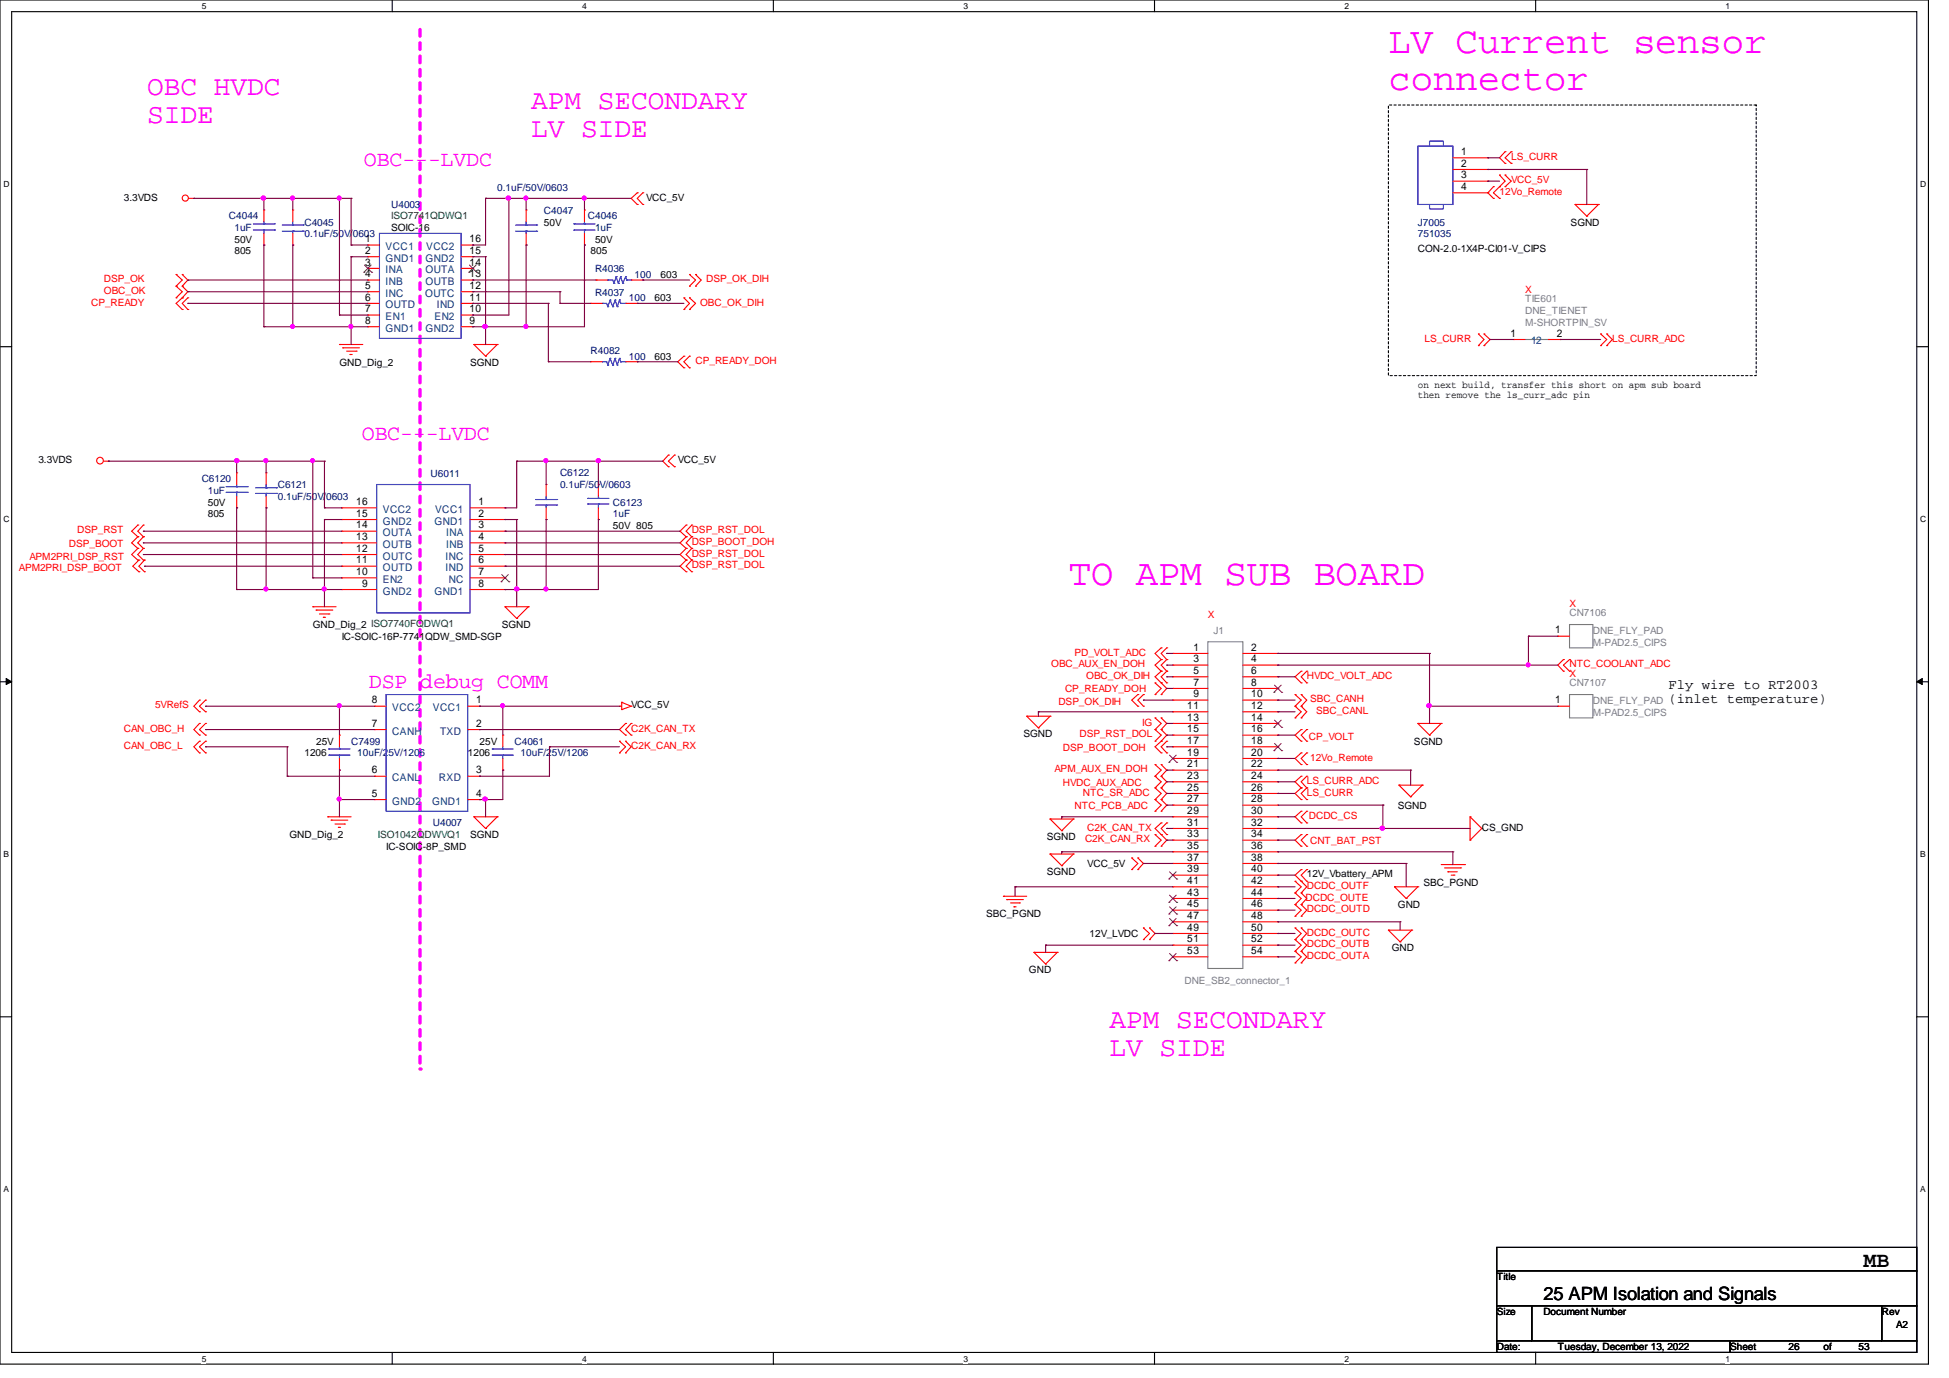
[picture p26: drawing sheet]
<svg xmlns="http://www.w3.org/2000/svg" width="297mm" height="210mm" viewBox="0 0 297 210" stroke-linecap="round" stroke-linejoin="round" font-family="sans-serif">
<defs><g id="words">
<g font-size="5.7" fill="#f0f">
<text x="211.6" y="8">LV Current sensor</text>
<text x="211.6" y="13.7">connector</text>
<text x="162.9" y="89.2">TO APM SUB BOARD</text>
</g>
<g font-size="4.2" fill="#f0f">
<text x="22.4" y="14.5">OBC HVDC</text>
<text x="80.9" y="16.7">APM SECONDARY</text>
<text x="22.4" y="18.7">SIDE</text>
<text x="80.9" y="20.9">LV SIDE</text>
<text x="169.1" y="156.7">APM SECONDARY</text>
<text x="169.1" y="161">LV SIDE</text>
</g>
<g font-size="3.3" fill="#f0f">
<text x="55.5" y="25.2">OBC---LVDC</text>
<text x="55.1" y="67">OBC---LVDC</text>
<text x="56.2" y="104.9">DSP debug COMM</text>
</g>
<text font-size="3.3" x="284" y="193.1">MB</text>
<text font-size="2.8" x="235.2" y="198">25 APM Isolation and Signals</text>
<g font-size="2.1">
<text x="254.3" y="105">Fly wire to RT2003</text>
<text x="254.3" y="107.1">(inlet temperature)</text>
</g>
<g font-size="1.6">
<text x="222.7" y="23.6">1</text>
<text x="222.7" y="25.4">2</text>
<text x="222.7" y="27.2">3</text>
<text x="222.7" y="29">4</text>
<text x="55.6" y="38.7">2</text>
<text x="55.6" y="40.5">3</text>
<text x="55.6" y="36.9">1</text>
<text x="71.5" y="36.9">16</text>
<text x="71.5" y="38.7">15</text>
<text x="71.5" y="40.5">14</text>
<text x="55.6" y="42.2">4</text>
<text x="55.6" y="44">5</text>
<text x="55.6" y="45.8">6</text>
<text x="55.6" y="47.6">7</text>
<text x="71.5" y="42.2">13</text>
<text x="71.5" y="45.8">11</text>
<text x="71.5" y="47.6">10</text>
<text x="71.5" y="44">12</text>
<text x="55.6" y="49.4">8</text>
<text x="71.5" y="49.4">9</text>
<text x="230.2" y="51.3">1</text>
<text x="237.2" y="51.3">2</text>
<text x="54.3" y="77">16</text>
<text x="72.9" y="77">1</text>
<text x="54.3" y="82.3">13</text>
<text x="54.3" y="80.5">14</text>
<text x="54.3" y="78.7">15</text>
<text x="72.9" y="80.5">3</text>
<text x="72.9" y="82.3">4</text>
<text x="72.9" y="78.7">2</text>
<text x="54.3" y="87.6">10</text>
<text x="54.3" y="85.9">11</text>
<text x="54.3" y="84.1">12</text>
<text x="55.2" y="89.4">9</text>
<text x="72.9" y="87.6">7</text>
<text x="72.9" y="89.4">8</text>
<text x="72.9" y="84.1">5</text>
<text x="72.9" y="85.9">6</text>
<text x="181.9" y="99.1">1</text>
<text x="181.9" y="100.9">3</text>
<text x="190.7" y="99.1">2</text>
<text x="190.7" y="100.9">4</text>
<text x="237" y="96.5">1</text>
<text x="56.6" y="107.2">8</text>
<text x="72.6" y="107.2">1</text>
<text x="181.9" y="102.7">5</text>
<text x="181.9" y="104.5">7</text>
<text x="181.9" y="106.3">9</text>
<text x="190.7" y="102.7">6</text>
<text x="190.7" y="104.5">8</text>
<text x="190.7" y="106.3">10</text>
<text x="237" y="107.2">1</text>
<text x="56.6" y="110.7">7</text>
<text x="72.6" y="110.7">2</text>
<text x="180.9" y="108">11</text>
<text x="180.9" y="109.8">13</text>
<text x="180.9" y="111.6">15</text>
<text x="180.9" y="113.4">17</text>
<text x="190.7" y="108">12</text>
<text x="190.7" y="109.8">14</text>
<text x="190.7" y="111.6">16</text>
<text x="190.7" y="113.4">18</text>
<text x="56.6" y="117.9">6</text>
<text x="72.6" y="117.9">3</text>
<text x="180.9" y="115.1">19</text>
<text x="180.9" y="116.9">21</text>
<text x="180.9" y="118.7">23</text>
<text x="190.7" y="115.1">20</text>
<text x="190.7" y="116.9">22</text>
<text x="190.7" y="118.7">24</text>
<text x="56.6" y="121.4">5</text>
<text x="72.6" y="121.4">4</text>
<text x="180.9" y="120.5">25</text>
<text x="180.9" y="122.3">27</text>
<text x="180.9" y="124">29</text>
<text x="180.9" y="125.8">31</text>
<text x="190.7" y="120.5">26</text>
<text x="190.7" y="122.3">28</text>
<text x="190.7" y="124">30</text>
<text x="190.7" y="125.8">32</text>
<text x="180.9" y="127.6">33</text>
<text x="180.9" y="129.4">35</text>
<text x="180.9" y="131.1">37</text>
<text x="190.7" y="127.6">34</text>
<text x="190.7" y="129.4">36</text>
<text x="190.7" y="131.1">38</text>
<text x="180.9" y="132.9">39</text>
<text x="180.9" y="134.7">41</text>
<text x="180.9" y="136.5">43</text>
<text x="190.7" y="132.9">40</text>
<text x="190.7" y="134.7">42</text>
<text x="190.7" y="136.5">44</text>
<text x="180.9" y="138.3">45</text>
<text x="180.9" y="140">47</text>
<text x="180.9" y="141.8">49</text>
<text x="180.9" y="143.6">51</text>
<text x="190.7" y="138.3">46</text>
<text x="190.7" y="140">48</text>
<text x="190.7" y="141.8">50</text>
<text x="190.7" y="143.6">52</text>
<text x="180.9" y="145.4">53</text>
<text x="190.7" y="145.4">54</text>
</g>
<g font-size="1.6" fill="#004080">
<text x="58.8" y="39.9">GND1</text>
<text x="58.8" y="41.7">INA</text>
<text x="58.8" y="38.1">VCC1</text>
<text x="64.9" y="39.9">GND2</text>
<text x="64.9" y="41.7">OUTA</text>
<text x="64.9" y="38.1">VCC2</text>
<text x="58.8" y="43.4">INB</text>
<text x="58.8" y="45.2">INC</text>
<text x="58.8" y="47">OUTD</text>
<text x="64.8" y="45.2">OUTC</text>
<text x="64.9" y="43.4">OUTB</text>
<text x="66.5" y="47">IND</text>
<text x="58.8" y="48.8">EN1</text>
<text x="58.8" y="50.5">GND1</text>
<text x="64.9" y="50.5">GND2</text>
<text x="66.2" y="48.8">EN2</text>
<text x="233.3" y="52.5">12</text>
<text x="58.3" y="83.5">OUTB</text>
<text x="58.3" y="81.7">OUTA</text>
<text x="58.3" y="79.9">GND2</text>
<text x="58.3" y="78.1">VCC2</text>
<text x="66.2" y="79.9">GND1</text>
<text x="66.3" y="78.1">VCC1</text>
<text x="68" y="81.7">INA</text>
<text x="68" y="83.5">INB</text>
<text x="58.3" y="88.8">EN2</text>
<text x="58.3" y="87">OUTD</text>
<text x="58.3" y="85.3">OUTC</text>
<text x="67.9" y="85.3">INC</text>
<text x="67.9" y="87">IND</text>
<text x="68.4" y="88.8">NC</text>
<text x="58.3" y="90.6">GND2</text>
<text x="66.2" y="90.6">GND1</text>
<text x="59.8" y="108.4">VCC2</text>
<text x="59.8" y="111.9">CANH</text>
<text x="66" y="108.4">VCC1</text>
<text x="67.1" y="111.9">TXD</text>
<text x="59.8" y="119">CANL</text>
<text x="66.9" y="119">RXD</text>
<text x="59.8" y="122.6">GND2</text>
<text x="65.9" y="122.6">GND1</text>
</g>
<g font-size="1.5" fill="#000080">
<text x="75.8" y="29">0.1uF/50V/0603</text>
<text x="34.9" y="33.4">C4044</text>
<text x="35.7" y="35.2">1uF</text>
<text x="46.4" y="34.4">C4045</text>
<text x="59.6" y="31.7">U4003</text>
<text x="82.9" y="32.6">C4047</text>
<text x="89.6" y="33.4">C4046</text>
<text x="90.7" y="35.2">1uF</text>
<text x="216.1" y="34.4">J7005</text>
<text x="46.4" y="36.2">0.1uF/50V/0603</text>
<text x="90.7" y="41.5">R4036</text>
<text x="216.1" y="36.2">751035</text>
<text x="90.7" y="45">R4037</text>
<text x="95.8" y="45.9">100</text>
<text x="96.7" y="42.3">100</text>
<text x="90" y="53.9">R4082</text>
<text x="95.8" y="54.8">100</text>
<text x="30.7" y="73.5">C6120</text>
<text x="31.7" y="75.3">1uF</text>
<text x="42.3" y="74.3">C6121</text>
<text x="42.3" y="76.1">0.1uF/50V/0603</text>
<text x="65.6" y="72.7">U6011</text>
<text x="85.3" y="72.6">C6122</text>
<text x="85.3" y="74.3">0.1uF/50V/0603</text>
<text x="93.4" y="77">C6123</text>
<text x="93.4" y="78.8">1uF</text>
<text x="53.5" y="113.5">C7499</text>
<text x="78.4" y="113.5">C4061</text>
<text x="54.4" y="115.2">10uF/25V/1206</text>
<text x="79.3" y="115.2">10uF/25V/1206</text>
<text x="66" y="125.9">U4007</text>
</g>
<g font-size="1.5" fill="#f00">
<text x="228.5" y="29.7">12Vo_Remote</text>
<text x="230.3" y="24.4">LS_CURR</text>
<text x="230.3" y="27.9">VCC_5V</text>
<text x="13.9" y="46.6">CP_READY</text>
<text x="15.8" y="43">DSP_OK</text>
<text x="15.8" y="44.8">OBC_OK</text>
<text x="106.7" y="46.6">OBC_OK_DIH</text>
<text x="107.6" y="43">DSP_OK_DIH</text>
<text x="232.4" y="44.6">X</text>
<text x="217.1" y="52.2">LS_CURR</text>
<text x="245.7" y="52.2">LS_CURR_ADC</text>
<text x="106" y="55.5">CP_READY_DOH</text>
<text x="10.5" y="83.4">DSP_BOOT</text>
<text x="11.8" y="81.3">DSP_RST</text>
<text x="105.4" y="81.3">DSP_RST_DOL</text>
<text x="105.4" y="83.1">DSP_BOOT_DOH</text>
<text x="2.9" y="87">APM2PRI_DSP_BOOT</text>
<text x="4.5" y="85.3">APM2PRI_DSP_RST</text>
<text x="105.4" y="84.8">DSP_RST_DOL</text>
<text x="105.4" y="86.6">DSP_RST_DOL</text>
<text x="184.1" y="94.2">X</text>
<text x="239.2" y="92.5">X</text>
<text x="160.2" y="101.7">OBC_AUX_EN_DOH</text>
<text x="163.7" y="99.9">PD_VOLT_ADC</text>
<text x="239.2" y="101.7">NTC_COOLANT_ADC</text>
<text x="23.6" y="108">5VRefS</text>
<text x="161.3" y="107.4">DSP_OK_DIH</text>
<text x="162.3" y="105.5">CP_READY_DOH</text>
<text x="165.5" y="103.5">OBC_OK_DIH</text>
<text x="199.1" y="103.5">HVDC_VOLT_ADC</text>
<text x="199.6" y="107">SBC_CANH</text>
<text x="239.2" y="103.1">X</text>
<text x="18.9" y="111.5">CAN_OBC_H</text>
<text x="96.2" y="111.5">C2K_CAN_TX</text>
<text x="164.5" y="112.4">DSP_RST_DOL</text>
<text x="174.1" y="110.6">IG</text>
<text x="199.5" y="112.8">CP_VOLT</text>
<text x="200.6" y="108.8">SBC_CANL</text>
<text x="18.9" y="114.1">CAN_OBC_L</text>
<text x="96.2" y="114.1">C2K_CAN_RX</text>
<text x="160.7" y="117.7">APM_AUX_EN_DOH</text>
<text x="162" y="114.4">DSP_BOOT_DOH</text>
<text x="162" y="119.7">HVDC_AUX_ADC</text>
<text x="199.1" y="119.5">LS_CURR_ADC</text>
<text x="199.6" y="115.9">12Vo_Remote</text>
<text x="163.7" y="123.3">NTC_PCB_ADC</text>
<text x="165" y="121.2">NTC_SR_ADC</text>
<text x="199.1" y="121.2">LS_CURR</text>
<text x="199.5" y="124.8">DCDC_CS</text>
<text x="165.4" y="128.4">C2K_CAN_RX</text>
<text x="165.7" y="126.6">C2K_CAN_TX</text>
<text x="199.6" y="128.6">CNT_BAT_PST</text>
<text x="199" y="137.2">DCDC_OUTE</text>
<text x="199.1" y="135.5">DCDC_OUTF</text>
<text x="199.1" y="139">DCDC_OUTD</text>
<text x="199.1" y="142.6">DCDC_OUTC</text>
<text x="199.1" y="144.4">DCDC_OUTB</text>
<text x="199.1" y="146.1">DCDC_OUTA</text>
</g>
<g font-size="1.5">
<text x="18.9" y="30.6">3.3VDS</text>
<text x="59.6" y="35.2">SOIC-16</text>
<text x="82.9" y="34.4">50V</text>
<text x="98.5" y="30.6">VCC_5V</text>
<text x="239.4" y="34.4">SGND</text>
<text x="35.7" y="37">50V</text>
<text x="35.7" y="38.8">805</text>
<text x="90" y="38.8">805</text>
<text x="90.7" y="37">50V</text>
<text x="216.1" y="38.4">CON-2.0-1X4P-CI01-V_CIPS</text>
<text x="99.7" y="45.9">603</text>
<text x="100.7" y="42.3">603</text>
<text x="51.7" y="55.7">GND_Dig_2</text>
<text x="71.6" y="55.7">SGND</text>
<text x="99.7" y="54.8">603</text>
<text x="216.1" y="59.1">on next build, transfer this short on apm sub board</text>
<text x="216.1" y="60.6">then remove the ls_curr_adc pin</text>
<text x="5.8" y="70.6">3.3VDS</text>
<text x="103.3" y="70.6">VCC_5V</text>
<text x="31.7" y="77">50V</text>
<text x="31.7" y="78.8">805</text>
<text x="93.4" y="80.6">50V 805</text>
<text x="47.7" y="95.7">GND_Dig_2 ISO7740FQDWQ1</text>
<text x="76.5" y="95.7">SGND</text>
<text x="52.1" y="97.5">IC-SOIC-16P-7741QDW_SMD-SGP</text>
<text x="96.2" y="108">VCC_5V</text>
<text x="48.2" y="113.5">25V</text>
<text x="73.1" y="113.5">25V</text>
<text x="156" y="112.4">SGND</text>
<text x="215.5" y="113.5">SGND</text>
<text x="46.4" y="115.2">1206</text>
<text x="71.3" y="115.2">1206</text>
<text x="213" y="123.3">SGND</text>
<text x="44.1" y="127.7">GND_Dig_2</text>
<text x="58.8" y="129.5">IC-SOIC-8P_SMD</text>
<text x="71.6" y="127.7">SGND</text>
<text x="159.5" y="128">SGND</text>
<text x="225.8" y="126.6">CS_GND</text>
<text x="159.5" y="133.3">SGND</text>
<text x="165.7" y="132.2">VCC_5V</text>
<text x="199.1" y="133.7">12V_Vbattery_APM</text>
<text x="216.9" y="135">SBC_PGND</text>
<text x="150.3" y="139.8">SBC_PGND</text>
<text x="166" y="142.8">12V_LVDC</text>
<text x="213" y="138.3">GND</text>
<text x="156.8" y="148.3">GND</text>
<text x="212.1" y="144.9">GND</text>
<text x="228.1" y="195.1">Title</text>
<text x="228.1" y="200.4">Size</text>
<text x="235.2" y="200.4">Document Number</text>
<text x="286.8" y="200.4">Rev</text>
<text x="289" y="202.4">A2</text>
<text x="228.1" y="205.7">Date:</text>
<text x="237.4" y="205.7">Tuesday, December 13, 2022</text>
<text x="263.6" y="205.7">Sheet</text>
<text x="272.5" y="205.7">26</text>
<text x="277.9" y="205.7">of</text>
<text x="283.2" y="205.7">53</text>
</g>
<g font-size="1.5" fill="#008000">
<text x="59.6" y="33.4">ISO7741QDWQ1</text>
<text x="57.6" y="127.7">ISO1042QDWVQ1</text>
</g>
<g font-size="1.5" fill="#808080">
<text x="232.4" y="46.1">TIE601</text>
<text x="232.4" y="47.8">DNE_TIENET</text>
<text x="232.4" y="49.6">M-SHORTPIN_SV</text>
<text x="239.2" y="93.9">CN7106</text>
<text x="184.9" y="96.6">J1</text>
<text x="242.7" y="96.6">DNE_FLY_PAD</text>
<text x="242.7" y="98.4">M-PAD2.5_CIPS</text>
<text x="239.2" y="104.6">CN7107</text>
<text x="242.7" y="107.3">DNE_FLY_PAD</text>
<text x="242.7" y="109.1">M-PAD2.5_CIPS</text>
<text x="180.5" y="149.9">DNE_SB2_connector_1</text>
</g>
<g font-size="1.3">
<text x="30.7" y="1.4">5</text>
<text x="88.7" y="1.4">4</text>
<text x="146.8" y="1.4">3</text>
<text x="204.9" y="1.4">2</text>
<text x="263" y="1.4">1</text>
<text x=".5" y="28.4">D</text>
<text x="292.6" y="28.4">D</text>
<text x=".5" y="79.5">C</text>
<text x="292.6" y="79.5">C</text>
<text x=".5" y="130.6">B</text>
<text x="292.6" y="130.6">B</text>
<text x=".5" y="181.6">A</text>
<text x="292.6" y="181.6">A</text>
<text x="30.7" y="207.5">5</text>
<text x="88.7" y="207.5">4</text>
<text x="146.8" y="207.5">3</text>
<text x="204.9" y="207.5">2</text>
<text x="263" y="207.5">1</text>
</g>
</g></defs>
<path d="M0 0h293.9v207.9h-293.9zM1.8 1.8h290.3v204.3h-290.3z" fill="none" stroke="#000" stroke-width=".17"/>
<g fill="#fff">
<path d="M30.7 .3h.7v1.4h-.7z"/>
<path d="M30.7 206.3h.7v1.5h-.7z"/>
</g>
<path d="M59.8 0v1.8M59.8 206.1v1.8" fill="none" stroke="#000" stroke-width=".17"/>
<g fill="#fff">
<path d="M88.7 .3h.7v1.4h-.7z"/>
<path d="M88.7 206.3h.7v1.5h-.7z"/>
</g>
<path d="M117.9 0v1.8M117.9 206.1v1.8" fill="none" stroke="#000" stroke-width=".17"/>
<g fill="#fff">
<path d="M146.8 .3h.7v1.4h-.7z"/>
<path d="M146.8 206.3h.7v1.5h-.7z"/>
</g>
<path d="M175.9 0v1.8M175.9 206.1v1.8" fill="none" stroke="#000" stroke-width=".17"/>
<g fill="#fff">
<path d="M204.9 .3h.7v1.4h-.7z"/>
<path d="M204.9 206.3h.7v1.5h-.7z"/>
</g>
<path d="M234 0v1.8M234 206.1v1.8" fill="none" stroke="#000" stroke-width=".17"/>
<g fill="#fff">
<path d="M263 .3h.7v1.4h-.7z"/>
<path d="M263 206.3h.7v1.5h-.7z"/>
<path d="M.5 27.3h.9v1.4h-.9z"/>
<path d="M292.6 27.3h.9v1.4h-.9z"/>
<path d="M.5 78.3h.9v1.5h-.9z"/>
<path d="M292.6 78.3h.9v1.5h-.9z"/>
</g>
<path d="M0 52.8h1.8M292.1 52.8h1.8" fill="none" stroke="#000" stroke-width=".17"/>
<g fill="#fff">
<path d="M.5 129.4h.9v1.4h-.9z"/>
<path d="M292.6 129.4h.9v1.4h-.9z"/>
</g>
<path d="M0 103.9h1.8M292.1 103.9h1.8" fill="none" stroke="#000" stroke-width=".17"/>
<path d="M.9 103.4l.9 .5-.9 .4zM292.1 103.9l.8-.5v.9z" fill="#000"/>
<path d="M.9 103.4l.9 .5-.9 .4zM292.1 103.9l.8-.5v.9z" fill="none" stroke="#000" stroke-width=".15"/>
<g fill="#fff">
<path d="M.5 180.4h.8v1.5h-.8z"/>
<path d="M292.6 180.4h.8v1.5h-.8z"/>
</g>
<path d="M0 154.9h1.8M292.1 154.9h1.8" fill="none" stroke="#000" stroke-width=".17"/>
<path d="M211.6 16h56v41.2h-56z" fill="none" stroke="#000" stroke-width=".17" stroke-dasharray=".3 .3"/>
<path d="M64 4.5v158.4" fill="none" stroke="#f0f" stroke-width=".51" stroke-dasharray="1 1"/>
<circle cx="64" cy="162.9" r=".25" fill="#f0f" stroke-dasharray="1 1"/>
<g fill="none" stroke="#f00" stroke-width=".17">
<path d="M28.8 30.2h.7M29.5 30.2h.1M40.2 32h.1M40.2 37.3h.1M40.2 32v1.8M40.2 35.6v1.7M44.6 37.3h.1M44.6 32h.1M44.6 32v1.8M44.6 35.6v1.7M56 39.1h.1M56 37.3h.1"/>
<path d="M56 39.1h1.8M56 37.3h1.8M70.3 39.1h1.8M70.3 37.3h1.8M72.1 37.3h.1M72.1 39.1h.1M80.2 37.3h.1M80.2 32h.1M80.2 32v1.8M80.2 35.6v1.7M89.1 32h.1M89.1 37.3h.1"/>
<path d="M89.1 32v1.8M89.1 35.6v1.7M97.1 31.2h.1M97.1 29.4h.1M97.1 29.4l-.9 .8 .9 1M98 29.4h.1M98 31.2h.1M98 29.4l-.9 .8 .9 1M221.4 24h5.3M221.4 25.8h5.3M221.4 27.6h5.3M221.4 29.4h5.3"/>
<path d="M226.7 24h.1M226.7 25.8h.1M226.7 27.6h.1M226.7 29.4h.1M226.7 29.4l.9 .8M227.6 28.4h.1M227.6 30.2h.1M227.6 28.4l-.9 1M228.5 28.4h.1M228.5 26.7h.1M228.5 30.2h.1M228.5 26.7l.9 .9-1.8 1.8 .9 .8"/>
<path d="M229.4 23.1h.1M229.4 24.9h.1M229.4 28.4h.1M229.4 26.7h.1M229.4 23.1l-.9 .9 .9 .9M229.4 26.7l.9 .9-.9 .8M230.3 24.9h.1M230.3 23.1h.1M230.3 23.1l-.9 .9 .9 .9M240 31.2h.1M240 31.2h3.6M240 31.2l1.8 1.7"/>
<path d="M241.8 32.9h.1M243.6 31.2h.1M243.6 31.2l-1.8 1.7M26.8 43.6h.1M26.8 41.8h.1M26.8 45.4h.1M26.8 41.8l1 .9-1 .9M26.8 43.6l1 .8-1 1M27.8 41.8h.1M27.8 43.6h.1M27.8 45.4h.1M27.8 47.2h.1"/>
<path d="M27.8 41.8l.8 .9-.8 .9M27.8 43.6l.8 .8-.8 1M27.8 45.4l-1 .8 1 1M28.6 45.4h.1M28.6 47.2h.1M28.6 45.4l-.8 .8 .8 1M51.7 52.5h.1M51.7 52.5h3.6M52.2 53h.1M52.2 53h2.6M52.8 53.5h1.5M53.3 54h.1"/>
<path d="M53.3 54h.4M54.3 53.5h.1M56 40.9h.1M56 42.7h.1M56 44.4h.1M56 46.2h.1M56 48h.1M56 49.8h.1M56 46.2h1.8M56 40.9h1.8M56 42.7h1.8M56 44.4h1.8"/>
<path d="M56 48h1.8M56 49.8h1.8M70.3 46.2h1.8M70.3 40.9h1.8M70.3 42.7h1.8M70.3 44.4h1.8M70.3 48h1.8M70.3 49.8h1.8M72.1 40.9h.1M72.1 42.7h.1M72.1 44.4h.1M72.1 46.2h.1"/>
<path d="M72.1 48h.1M72.1 49.8h.1M72.2 52.5h.1M72.2 52.5h3.6M72.2 52.5l1.8 1.8M74 54.3h.1M75.8 52.5h.1M75.8 52.5l-1.8 1.8M90 46.2h.1M90 55.1h.1M90 46.2h1.8M90 55.1h1.8"/>
<path d="M90.8 42.7h.1M90.8 42.7h1.8M95.3 46.2h1.8M95.3 55.1h1.8M96.2 42.7h1.8M97.1 46.2h.1M97.1 55.1h.1M98 42.7h.1M104.2 45.4h.1M104.2 47.2h.1M104.2 54.3h.1M104.2 56h.1"/>
<path d="M104.2 45.4l.9 .8-.9 1M104.2 54.3l-.9 .8 .9 .9M105.1 41.8h.1M105.1 43.6h.1M105.1 45.4h.1M105.1 47.2h.1M105.1 56h.1M105.1 54.3h.1M105.1 41.8l.9 .9-.9 .9M105.1 45.4l.9 .8-.9 1M105.1 54.3l-.9 .8 .9 .9M106 41.8h.1"/>
<path d="M106 43.6h.1M106 41.8l.8 .9-.8 .9M225.3 50.9h.1M225.3 52.7h.1M225.3 50.9l.8 .8-.8 1M226.1 52.7h.1M226.1 50.9h.1M226.1 50.9l1 .8-1 1M230.6 51.7h.1M230.6 51.7h1.8M236 51.7h1.7M237.7 51.7h.1"/>
<path d="M243.9 52.7h.1M243.9 50.9h.1M243.9 50.9l1 .8-1 1M244.9 52.7h.1M244.9 50.9h.1M244.9 50.9l.8 .8-.8 1M15.8 70.3h.7M16.5 70.3h.1M36.1 72.1h.1M36.1 77.4h.1M36.1 72.1v1.7M36.1 75.6v1.8"/>
<path d="M40.6 77.4h.1M40.6 72.1h.1M40.6 72.1v1.7M40.6 75.6v1.8M52.1 79.2h.1M52.1 77.4h.1M52.1 77.4h5.3M52.1 79.2h5.3M71.6 77.4h5.4M71.6 79.2h5.4M77 77.4h.1M77 79.2h.1"/>
<path d="M83.2 79.2h.1M83.2 73.8h.1M83.2 73.8v1.8M83.2 77.4v1.8M91.2 73.8h.1M91.2 79.2h.1M91.2 73.8v1.8M91.2 77.4v1.8M101.9 71.1h.1M101.9 69.3h.1M101.9 69.3l-.9 1 .9 .8M102.8 69.3h.1"/>
<path d="M102.8 71.1h.1M102.8 69.3l-.9 1 .9 .8M21 80h.1M21 81.8h.1M21 83.6h.1M21 85.3h.1M21 80l-.9 .9 .9 .9M21 81.8l-.9 .9 .9 .9M21 83.6l-.9 .9 .9 .8M21.2 85.3h.1M21.2 87.1h.1M21.2 85.3l-1 1 1 .8"/>
<path d="M21.8 80h.1M21.8 81.8h.1M21.8 83.6h.1M21.8 85.3h.1M21.8 80l-.8 .9 .8 .9M21.8 81.8l-.8 .9 .8 .9M21.8 83.6l-.8 .9 .8 .8M22 85.3h.1M22 87.1h.1M22 85.3l-.8 1 .8 .8M47.7 92.5h.1M47.7 92.5h3.5"/>
<path d="M48.2 93h.1M48.2 93h2.5M48.7 93.6h1.4M49.3 94.1h.1M49.3 94.1h.3M50.1 93.6h.1M52.1 89.8h.1M52.1 88.1h.1M52.1 86.3h.1M52.1 84.5h.1M52.1 82.7h.1M52.1 80.9h.1"/>
<path d="M52.1 80.9h5.3M52.1 82.7h5.3M52.1 84.5h5.3M52.1 86.3h5.3M52.1 88.1h5.3M52.1 89.8h5.3M71.6 80.9h5.4M71.6 82.7h5.4M71.6 84.5h5.4M71.6 86.3h5.4M71.6 88.1h5.4M71.6 89.8h5.4"/>
<path d="M77 92.5h.1M77 80.9h.1M77 82.7h.1M77 84.5h.1M77 86.3h.1M77 88.1h.1M77 89.8h.1M77 92.5h3.5M77 92.5l1.7 1.7M78.7 94.2h.1M80.5 92.5h.1M80.5 92.5l-1.8 1.7"/>
<path d="M104.6 80h.1M104.6 81.8h.1M104.6 83.6h.1M104.6 85.3h.1M104.6 87.1h.1M104.6 80l-1 .9 1 .9M104.6 81.8l-1 .9 1 .9M104.6 83.6l-1 .9 1 .8M104.6 85.3l-1 1 1 .8M105.4 81.8h.1M105.4 80h.1M105.4 83.6h.1"/>
<path d="M105.4 85.3h.1M105.4 87.1h.1M105.4 80l-.8 .9 .8 .9M105.4 81.8l-.8 .9 .8 .9M105.4 83.6l-.8 .9 .8 .8M105.4 85.3l-.8 1 .8 .8M177 98.7h.1M177 98.7l-1 .9 1 .9M177.8 98.7h.1M177.8 98.7l-.8 .9 .8 .9M178.7 99.6h.1M178.7 99.6h5.4"/>
<path d="M189.4 99.6h5.3M194.7 99.6h.1M237.4 96.9h.1M237.4 96.9h1.8M30.4 110.2h.1M30.4 112h.1M30.4 112.9h.1M30.4 114.7h.1M30.4 106.7h.1M30.4 108.5h.1M30.4 110.2l-.9 1 .9 .8M30.4 112.9l-.9 .9 .9 .9"/>
<path d="M30.4 106.7l-.9 .9 .9 .9M31.3 110.2h.1M31.3 112h.1M31.3 112.9h.1M31.3 114.7h.1M31.3 106.7h.1M31.3 108.5h.1M31.3 110.2l-.9 1 .9 .8M31.3 112.9l-.9 .9 .9 .9M31.3 106.7l-.9 .9 .9 .9M51.7 112h.1M51.7 117.3h.1"/>
<path d="M51.7 112v1.8M51.7 115.6v1.7M57.1 118.3h.1M57.1 107.6h.1M57.1 111.2h.1M57.1 107.6h1.7M57.1 118.3h1.7M57.1 111.2h1.7M71.3 107.6h1.8M71.3 118.3h1.8M71.3 111.2h1.8M73.1 107.6h.1"/>
<path d="M73.1 118.3h.1M73.1 111.2h.1M76.6 112h.1M76.6 117.3h.1M76.6 112v1.8M76.6 115.6v1.7M94.4 107.6h.1M94.4 114.7h.1M94.4 112.9h.1M94.4 107.6h.3M94.4 112.9l.9 .9-.9 .9M94.7 107h.1"/>
<path d="M94.7 108.1h.1M94.7 107v1.1M94.7 107l1.5 .6M95.3 110.2h.1M95.3 112h.1M95.3 114.7h.1M95.3 112.9h.1M95.3 110.2l-.9 1 .9 .8M95.3 112.9l.9 .9-.9 .9M96.2 107.6h.1M96.2 112h.1M96.2 110.2h.1"/>
<path d="M96.2 107.6l-1.5 .5M96.2 110.2l-.9 1 .9 .8M156.5 109.1h.1M156.5 109.1h3.5M156.5 109.1l1.7 1.8M158.2 110.9h.1M160 109.1h.1M160 109.1l-1.8 1.8M173.4 105.8h.1M173.4 107.6h.1M173.4 105.8l-.9 .9 .9 .9M174.2 105.8h.1"/>
<path d="M174.2 107.6h.1M174.2 105.8l-.8 .9 .8 .9M176 105.8h.1M176 104.1h.1M176 111.2h.1M176 109.4h.1M176 112.9h.1M176 116.5h.1M176 118.3h.1M176 104.1l1 .8-1 .9M176 109.4l1 .8-1 1M176 111.2l1 .8-1 .9"/>
<path d="M176 116.5l1 .8-1 1M176 118.3l1 .8-1 1M177 100.5h.1M177 102.3h.1M177 104.1h.1M177 105.8h.1M177 109.4h.1M177 111.2h.1M177 112.9h.1M177 114.7h.1M177 118.3h.1M177 116.5h.1"/>
<path d="M177 100.5l-1 .8 1 1M177 102.3l-1 .8 1.8 1.8-.8 .9M177 111.2l.8 .8-.8 .9M177 109.4l.8 .8-.8 1M177 112.9l-1 .9 1 .9M177 116.5l.8 .8-.8 1M177 118.3l.8 .8-.8 1M177.8 100.5h.1M177.8 102.3h.1M177.8 104.1h.1M177.8 112.9h.1M177.8 114.7h.1"/>
<path d="M177.8 100.5l-.8 .8 .8 1M177.8 102.3l-.8 .8 .8 1M177.8 112.9l-.8 .9 .8 .9M178.7 101.3h.1M178.7 103.1h.1M178.7 104.9h.1M178.7 106.7h.1M178.7 108.5h.1M178.7 110.2h.1M178.7 112h.1M178.7 113.8h.1M178.7 115.6h.1"/>
<path d="M178.7 117.3h.1M178.7 119.1h.1M178.7 110.2h5.4M178.7 101.3h5.4M178.7 103.1h5.4M178.7 104.9h5.4M178.7 106.7h5.4M178.7 108.5h5.4M178.7 112h5.4M178.7 113.8h5.4M178.7 115.6h5.4M178.7 117.3h5.4"/>
<path d="M178.7 119.1h5.4M189.4 110.2h5.3M189.4 101.3h5.3M189.4 103.1h5.3M189.4 104.9h5.3M189.4 106.7h5.3M189.4 108.5h5.3M189.4 112h5.3M189.4 113.8h5.3M189.4 115.6h5.3M189.4 117.3h5.3M189.4 119.1h5.3"/>
<path d="M194.7 101.3h.1M194.7 103.1h.1M194.7 104.9h.1M194.7 106.7h.1M194.7 108.5h.1M194.7 110.2h.1M194.7 112h.1M194.7 113.8h.1M194.7 115.6h.1M194.7 117.3h.1M194.7 119.1h.1M197.4 105.8h.1"/>
<path d="M197.4 107.6h.1M197.4 109.4h.1M197.4 105.8l.9 .9-.9 .9M197.4 107.6l.9 .9-.9 .9M198.3 102.3h.1M198.3 104.1h.1M198.3 118.3h.1M198.3 105.8h.1M198.3 107.6h.1M198.3 109.4h.1M198.3 112.9h.1M198.3 111.2h.1"/>
<path d="M198.3 116.5h.1M198.3 114.7h.1M198.3 102.3l-.9 .8 .9 1M198.3 118.3l-.9 .8 .9 1M198.3 105.8l.8 .9-.8 .9M198.3 107.6l.8 .9-.8 .9M198.3 111.2l-.9 .8 .9 .9M198.3 114.7l-.9 .9 .9 .9M199.1 104.1h.1M199.1 102.3h.1M199.1 118.3h.1M199.1 111.2h.1"/>
<path d="M199.1 112.9h.1M199.1 114.7h.1M199.1 116.5h.1M199.1 102.3l-.8 .8 .8 1M199.1 118.3l-.8 .8 .8 1M199.1 111.2l-.8 .8 .8 .9M199.1 114.7l-.8 .9 .8 .9M213.2 119.6h.1M213.2 119.6h3.5M213.2 119.6l1.8 1.8M216.1 110.2h.1M216.1 110.2h3.5"/>
<path d="M216.1 110.2l1.7 1.8M216.7 119.6h.1M216.7 119.6l-1.7 1.8M217.8 112h.1M219.6 110.2h.1M219.6 110.2l-1.8 1.8M237.4 107.6h.1M237.4 107.6h1.8M238.3 102.3h.1M238.3 100.5h.1M238.3 100.5l-.9 .8 .9 1M239.2 100.5h.1"/>
<path d="M239.2 102.3h.1M239.2 100.5l-.9 .8 .9 1M50 124.5h.1M50 124.5h3.5M50.5 125h.1M50.5 125h2.5M51.1 125.6h1.4M51.6 126.1h.1M51.6 126.1h.3M52.5 125.6h.1M57.1 121.8h.1M57.1 121.8h1.7"/>
<path d="M71.3 121.8h1.8M72.2 124.5h.1M72.2 124.5h3.6M72.2 124.5l1.8 1.7M73.1 121.8h.1M74 126.2h.1M75.8 124.5h.1M75.8 124.5l-1.8 1.7M152.9 136.6h.1M152.9 136.6h3.6M153.4 137.1h.1M153.4 137.1h2.6"/>
<path d="M154 137.6h1.4M154.5 138.2h.1M154.5 138.2h.4M155.4 137.6h.1M160 124.8h.1M160 130.1h.1M160 124.8h3.6M160 124.8l1.8 1.8M160 130.1h3.6M160 130.1l1.8 1.8M161.8 126.6h.1M161.8 131.9h.1"/>
<path d="M163.6 124.8h.1M163.6 130.1h.1M163.6 124.8l-1.8 1.8M163.6 130.1l-1.8 1.8M172.5 130.7h.1M172.5 132.5h.1M172.5 130.7l.9 .9-.9 .9M173.4 132.5h.1M173.4 130.7h.1M173.4 130.7l.8 .9-.8 .9M176 120.1h.1M176 121.8h.1"/>
<path d="M176 123.6h.1M176 128.9h.1M176 127.2h.1M176 120.1l1 .8-1 .9M176 121.8l1 .9-1 .9M176 127.2l1 .8-1 .9M177 120.1h.1M177 121.8h.1M177 123.6h.1M177 127.2h.1M177 125.4h.1M177 128.9h.1"/>
<path d="M177 120.1l.8 .8-.8 .9M177 121.8l.8 .9-.8 .9M177 125.4l-1 .8 1.8 1.8-.8 .9M177.8 127.2h.1M177.8 125.4h.1M177.8 125.4l-.8 .8 .8 1M178.7 120.9h.1M178.7 122.7h.1M178.7 124.5h.1M178.7 126.2h.1M178.7 128h.1M178.7 129.8h.1"/>
<path d="M178.7 131.6h.1M178.7 133.4h.1M178.7 135.1h.1M178.7 136.9h.1M178.7 138.7h.1M178.7 133.4h5.4M178.7 135.1h5.4M178.7 124.5h5.4M178.7 120.9h5.4M178.7 122.7h5.4M178.7 126.2h5.4M178.7 128h5.4"/>
<path d="M178.7 129.8h5.4M178.7 131.6h5.4M178.7 136.9h5.4M178.7 138.7h5.4M189.4 133.4h5.3M189.4 135.1h5.3M189.4 124.5h5.3M189.4 120.9h5.3M189.4 122.7h5.3M189.4 126.2h5.3M189.4 128h5.3M189.4 129.8h5.3"/>
<path d="M189.4 131.6h5.3M189.4 136.9h5.3M189.4 138.7h5.3M194.7 120.9h.1M194.7 122.7h.1M194.7 124.5h.1M194.7 126.2h.1M194.7 128h.1M194.7 129.8h.1M194.7 131.6h.1M194.7 133.4h.1M194.7 135.1h.1"/>
<path d="M194.7 136.9h.1M194.7 138.7h.1M197.4 136.1h.1M197.4 134.3h.1M197.4 137.8h.1M197.4 139.6h.1M197.4 134.3l.9 .8-.9 1M197.4 136.1l.9 .8-.9 .9M197.4 137.8l.9 .9-.9 .9M198.3 125.4h.1M198.3 123.6h.1M198.3 128.9h.1"/>
<path d="M198.3 127.2h.1M198.3 136.1h.1M198.3 134.3h.1M198.3 137.8h.1M198.3 139.6h.1M198.3 132.5h.1M198.3 121.8h.1M198.3 120.1h.1M198.3 123.6l-.9 .9 .9 .9M198.3 127.2l-.9 .8 .9 .9M198.3 132.5l-.9 .9 1.7 1.7-.8 1M198.3 136.1l.8 .8-.8 .9"/>
<path d="M198.3 137.8l.8 .9-.8 .9M198.3 120.1l-.9 .8 .9 .9M199.1 123.6h.1M199.1 125.4h.1M199.1 127.2h.1M199.1 128.9h.1M199.1 134.3h.1M199.1 132.5h.1M199.1 120.1h.1M199.1 121.8h.1M199.1 123.6l-.8 .9 .8 .9M199.1 127.2l-.8 .8 .8 .9"/>
<path d="M199.1 132.5l-.8 .9 .8 .9M199.1 120.1l-.8 .8 .8 .9M212.5 135.1h.1M212.5 135.1h3.6M212.5 135.1l1.8 1.8M214.3 136.9h.1M215 121.4h.1M216.1 135.1h.1M216.1 135.1l-1.8 1.8M219.6 131.7h3.6M220.1 132.2h2.5M220.6 132.8h.1"/>
<path d="M220.6 132.8h1.5M221.1 133.4h.5M221.6 133.4h.1M222.6 132.2h.1M223.2 131.7h.1M224 124.5h.1M224 128h.1M224 124.5v3.5M224 124.5l1.8 1.7M225.8 126.2h.1M225.8 126.2l-1.8 1.8M157.6 145.1h.1"/>
<path d="M157.6 145.1h3.5M157.6 145.1l1.7 1.8M159.3 146.9h.1M161.1 145.1h.1M161.1 145.1l-1.8 1.8M174.2 141.4h.1M174.2 143.2h.1M174.2 141.4l1 .8-1 1M175.2 143.2h.1M175.2 141.4h.1M175.2 141.4l.8 .8-.8 1M178.7 140.5h.1"/>
<path d="M178.7 142.2h.1M178.7 144h.1M178.7 145.8h.1M178.7 140.5h5.4M178.7 142.2h5.4M178.7 144h5.4M178.7 145.8h5.4M189.4 140.5h5.3M189.4 142.2h5.3M189.4 144h5.3M189.4 145.8h5.3M194.7 140.5h.1"/>
<path d="M194.7 142.2h.1M194.7 144h.1M194.7 145.8h.1M197.4 143.2h.1M197.4 141.4h.1M197.4 144.9h.1M197.4 146.7h.1M197.4 141.4l.9 .8-.9 1M197.4 143.2l.9 .8-.9 .9M197.4 144.9l.9 .9-.9 .9M198.3 143.2h.1M198.3 141.4h.1"/>
<path d="M198.3 144.9h.1M198.3 146.7h.1M198.3 141.4l.8 .8-.8 1M198.3 143.2l.8 .8-.8 .9M198.3 144.9l.8 .9-.8 .9M211.6 141.7h.1M211.6 141.7h3.5M211.6 141.7l1.8 1.8M213.4 143.5h.1M215.1 141.7h.1M215.1 141.7l-1.7 1.8"/>
<circle cx="28.2" cy="30.2" r=".47"/>
<circle cx="15.2" cy="70.2" r=".51"/>
</g>
<path d="M228.1 190.1h64v3.5h-64zM228.1 193.6h64v5.4h-64zM228.1 199h5.3v5.3h-5.3zM233.4 199h53.4v5.3h-53.4zM286.8 199h5.3v5.3h-5.3zM228.1 204.3h35.6v1.8h-35.6zM263.7 204.3h28.4v1.8h-28.4z" fill="none" stroke="#000" stroke-width=".17"/>
<path d="M232.4 51.7h3.6M236 51.7h.1M184.1 97.8h5.3v49.8h-5.3zM239.2 95.2h3.5v3.5h-3.5zM239.2 105.8h3.5v3.6h-3.5z" fill="none" stroke="#808080" stroke-width=".17"/>
<g fill="none" stroke="#804000" stroke-width=".15">
<path d="M55.5 41.5h.1M55.5 40.4l1.1 1.1M56.6 40.4l-1.1 1.1M56.6 41.5h.1M71.5 41.5h.1M71.5 40.4l1.1 1.1M72.6 40.4l-1.1 1.1M72.6 41.5h.1M76.4 88.6h.1M76.5 87.5l1.1 1.1M77.5 87.5l-1.1 1.1M77.6 88.6h.1"/>
<path d="M178.1 116.2h.1M178.2 115.1l1.1 1.1M179.2 115.1l-1.1 1.1M179.3 116.2h.1M194.1 105.5h.1M194.1 110.8h.1M194.1 114.4h.1M194.2 104.4l1.1 1.1M194.2 109.7l1.1 1.1M194.2 113.3l1.1 1.1M195.2 104.4l-1.1 1.1M195.2 109.7l-1.1 1.1"/>
<path d="M195.2 113.3l-1.1 1.1M195.3 105.5h.1M195.3 110.8h.1M195.3 114.4h.1M178.1 133.9h.1M178.1 137.5h.1M178.1 139.3h.1M178.2 132.8l1.1 1.1M178.2 136.4l1.1 1.1M178.2 138.2l1.1 1.1M178.2 140l1.1 1.1M179.2 132.8l-1.1 1.1"/>
<path d="M179.2 136.4l-1.1 1.1M179.2 138.2l-1.1 1.1M179.2 140l-1.1 1.1M179.3 133.9h.1M179.3 137.5h.1M179.3 139.3h.1M178.1 141.1h.1M178.1 146.4h.1M178.2 145.3l1.1 1.1M179.2 145.3l-1.1 1.1M179.3 141.1h.1M179.3 146.4h.1"/>
</g>
<g fill="none" stroke="#00f" stroke-width=".17">
<path d="M38.6 35.1h3.2M38.6 34.1h3.2M40.2 34.1h.1M40.2 35.1h.1M40.2 33.8v.3M40.2 35.1v.5M41.8 35.1h.1M41.8 34.1h.1M43 34.3h3.2M43 35.2h3.2M44.6 35.2h.1M44.6 34.3h.1"/>
<path d="M44.6 33.8v.5M44.6 35.2v.4M46.2 34.3h.1M46.2 35.2h.1M57.8 35.6h12.5v16h-12.5zM78.6 34.3h3.2M78.6 35.2h3.2M80.2 35.2h.1M80.2 34.3h.1M80.2 33.8v.5M80.2 35.2v.4M81.8 34.3h.1"/>
<path d="M81.8 35.2h.1M87.5 35.1h.1M87.5 34.1h.1M87.5 35.1h3.2M87.5 34.1h3.2M89.1 34.1h.1M89.1 35.1h.1M89.1 33.8v.3M89.1 35.1v.5M216.1 22.3h5.3v8.9h-5.3zM217.8 31.2v.6h2.2v-.6M217.8 22.3v-.8h2.2v.8"/>
<path d="M91.8 46.2h.1M91.8 55.1h.1M91.8 46.2h.7l.1 .5M91.8 55.1h.7l.1 .5M92.6 46.7h.1M92.6 55.6h.1M92.6 42.7h.1M92.6 42.7h.8l.2 .5M93 45.7h.1M93 54.6h.1M93 45.7l-.4 1M93 45.7l.4 1"/>
<path d="M93 54.6l-.4 1M93 54.6l.4 1M93.4 46.7h.1M93.4 55.6h.1M93.6 43.2h.1M93.7 45.7h.1M93.7 54.6h.1M93.7 45.7l-.3 1M93.7 45.7l.4 1M93.7 54.6l-.3 1M93.7 54.6l.4 1M93.9 42.2h.1"/>
<path d="M93.9 42.2l-.3 1M93.9 42.2l.3 1M94.1 46.7h.1M94.1 55.6h.1M94.2 43.2h.1M94.4 45.7h.1M94.4 54.6h.1M94.4 45.7l-.3 1M94.4 45.7l.2 .5M94.4 54.6l-.3 1M94.4 54.6l.2 .5M94.6 46.2h.1"/>
<path d="M94.6 55.1h.1M94.6 42.2h.1M94.6 46.2h.7M94.6 55.1h.7M94.6 42.2l-.4 1M94.6 42.2l.3 1M94.9 43.2h.1M95.3 46.2h.1M95.3 55.1h.1M95.3 42.2h.1M95.3 42.2l-.4 1M95.3 42.2l.2 .5"/>
<path d="M95.5 42.7h.1M95.5 42.7h.7M96.2 42.7h.1M34.5 75h3.2M34.5 74.2h3.2M36.1 74.2h.1M36.1 75h.1M36.1 73.8v.4M36.1 75v.6M37.7 75h.1M37.7 74.2h.1M38.9 74.3h3.3"/>
<path d="M38.9 75.2h3.3M40.6 75.2h.1M40.6 74.3h.1M40.6 73.8v.5M40.6 75.2v.4M42.2 74.3h.1M42.2 75.2h.1M57.4 73.8h14.2v19.6h-14.2zM81.6 76.1h3.2M81.6 77h3.2M83.2 77h.1M83.2 76.1h.1"/>
<path d="M83.2 75.6v.5M83.2 77v.4M84.8 76.1h.1M84.8 77h.1M89.6 76.8h.1M89.6 75.9h.1M89.6 76.8h3.2M89.6 75.9h3.2M91.2 75.9h.1M91.2 76.8h.1M91.2 75.6v.3M91.2 76.8v.6"/>
<path d="M50.1 115.1h.1M50.1 114.1h.1M50.1 115.1h3.2M50.1 114.1h3.2M51.7 114.1h.1M51.7 115.1h.1M51.7 113.8v.3M51.7 115.1v.5M58.8 105.8h12.5v17.8h-12.5zM75 115.1h.1M75 114.1h.1M75 115.1h3.2"/>
<path d="M75 114.1h3.2M76.6 114.1h.1M76.6 115.1h.1M76.6 113.8v.3M76.6 115.1v.5"/>
</g>
<path d="M29.5 30.2h.1M29.5 30.2h10.7" fill="none" stroke="#800040" stroke-width=".17"/>
<circle cx="40.2" cy="30.2" r=".32" fill="#f0f"/>
<circle cx="40.2" cy="30.2" r=".32" fill="none" stroke="#f0f" stroke-width=".17"/>
<path d="M40.2 30.2h.1M40.2 30.2v1.8M40.2 30.2h4.4" fill="none" stroke="#800040" stroke-width=".17"/>
<circle cx="44.6" cy="30.2" r=".3" fill="#f0f"/>
<circle cx="44.6" cy="30.2" r=".3" fill="none" stroke="#f0f" stroke-width=".17"/>
<path d="M44.6 30.2h.1M44.6 30.2h7.1M44.6 30.2v1.8M51.7 30.2h.1M51.7 30.2v17.8" fill="none" stroke="#800040" stroke-width=".17"/>
<circle cx="51.7" cy="30.2" r=".3" fill="#f0f"/>
<circle cx="51.7" cy="30.2" r=".3" fill="none" stroke="#f0f" stroke-width=".17"/>
<path d="M51.7 30.2h.1M51.7 30.2h1.8M53.5 30.2h.1M53.5 30.2v7.1M74 30.2h.1M74 30.2h3.6M74 30.2v7.1" fill="none" stroke="#800040" stroke-width=".17"/>
<circle cx="77.5" cy="30.2" r=".32" fill="#f0f"/>
<circle cx="77.5" cy="30.2" r=".32" fill="none" stroke="#f0f" stroke-width=".17"/>
<path d="M77.6 30.2h.1M77.6 30.2h11.5M77.6 30.2v17.8M80.2 30.2h.1M80.2 30.2v1.8" fill="none" stroke="#800040" stroke-width=".17"/>
<circle cx="80.1" cy="30.2" r=".3" fill="#f0f"/>
<circle cx="80.1" cy="30.2" r=".3" fill="none" stroke="#f0f" stroke-width=".17"/>
<path d="M89.1 30.2h.1M89.1 30.2v1.8M89.1 30.2h7.1" fill="none" stroke="#800040" stroke-width=".17"/>
<circle cx="89" cy="30.2" r=".3" fill="#f0f"/>
<circle cx="89" cy="30.2" r=".3" fill="none" stroke="#f0f" stroke-width=".17"/>
<path d="M40.2 37.3h.1M40.2 37.3v12.5M44.6 37.3h.1M44.6 37.3v12.5" fill="none" stroke="#800040" stroke-width=".17"/>
<circle cx="44.6" cy="49.7" r=".3" fill="#f0f"/>
<circle cx="44.6" cy="49.7" r=".3" fill="none" stroke="#f0f" stroke-width=".17"/>
<path d="M53.5 37.3h.1M53.5 39.1h.1M53.5 37.3h2.5M53.5 39.1h2.5M53.5 39.1v10.7M72.1 37.3h.1M72.1 37.3h1.9M80.2 37.3h.1M80.2 37.3v12.5M89.1 37.3h.1M89.1 37.3v12.5" fill="none" stroke="#800040" stroke-width=".17"/>
<circle cx="53.5" cy="49.7" r=".3" fill="#f0f"/>
<circle cx="53.5" cy="49.7" r=".3" fill="none" stroke="#f0f" stroke-width=".17"/>
<g fill="none" stroke="#800040" stroke-width=".17">
<path d="M72.1 39.1h.1M72.1 39.1h1.9M74 39.1h.1M74 39.1v13.4M28.6 42.7h.1M28.6 44.4h.1M28.6 46.2h.1M28.6 42.7h27.4M28.6 44.4h27.4M28.6 46.2h27.4M40.2 49.8h.1M40.2 49.8h15.8"/>
<path d="M44.6 49.8h.1M51.7 48h.1M51.7 48h4.3M53.5 49.8h.1M53.5 49.8v2.7M72.1 42.7h.1M72.1 44.4h.1M72.1 46.2h.1M72.1 48h.1M72.1 49.8h.1M72.1 42.7h18.7M72.1 44.4h13.2"/>
<path d="M72.1 46.2h11.5M72.1 48h5.5M72.1 49.8h8.1M74 49.8h.1M83.6 46.2h.1M83.6 46.2v8.9M85.3 44.4h.1M85.3 46.2h.1M85.3 44.4v1.8M85.3 46.2h4.7M97.1 46.2h.1M97.1 46.2h7.1"/>
<path d="M98 42.7h.1M98 42.7h7.1"/>
</g>
<circle cx="80.1" cy="49.7" r=".3" fill="#f0f"/>
<circle cx="80.1" cy="49.7" r=".3" fill="none" stroke="#f0f" stroke-width=".17"/>
<circle cx="73.9" cy="49.7" r=".32" fill="#f0f"/>
<circle cx="73.9" cy="49.7" r=".32" fill="none" stroke="#f0f" stroke-width=".17"/>
<path d="M80.2 49.8h.1M80.2 49.8h8.9M83.6 55.1h.1M83.6 55.1h6.4M97.1 55.1h.1M97.1 55.1h6.2M16.5 70.3h.1M16.5 70.3h24.1M36.1 70.3h.1M36.1 70.3v1.8" fill="none" stroke="#800040" stroke-width=".17"/>
<circle cx="40.5" cy="70.2" r=".3" fill="#f0f"/>
<circle cx="40.5" cy="70.2" r=".3" fill="none" stroke="#f0f" stroke-width=".17"/>
<circle cx="36.1" cy="70.2" r=".32" fill="#f0f"/>
<circle cx="36.1" cy="70.2" r=".32" fill="none" stroke="#f0f" stroke-width=".17"/>
<path d="M40.6 70.3h.1M40.6 70.3v1.8M40.6 70.3h8.8M47.7 70.3h.1M47.7 70.3v17.8" fill="none" stroke="#800040" stroke-width=".17"/>
<circle cx="47.6" cy="70.2" r=".3" fill="#f0f"/>
<circle cx="47.6" cy="70.2" r=".3" fill="none" stroke="#f0f" stroke-width=".17"/>
<path d="M49.4 70.3h.1M49.4 70.3v7.1M78.7 70.3h.1M78.7 70.3h4.5" fill="none" stroke="#800040" stroke-width=".17"/>
<circle cx="83.2" cy="70.2" r=".3" fill="#f0f"/>
<circle cx="83.2" cy="70.2" r=".3" fill="none" stroke="#f0f" stroke-width=".17"/>
<path d="M78.7 70.3h.1M78.7 70.3v7.1M83.2 70.3h.1M83.2 70.3h17.8M83.2 70.3v3.5M91.2 70.3h.1" fill="none" stroke="#800040" stroke-width=".17"/>
<circle cx="91.2" cy="70.2" r=".32" fill="#f0f"/>
<circle cx="91.2" cy="70.2" r=".32" fill="none" stroke="#f0f" stroke-width=".17"/>
<g fill="none" stroke="#800040" stroke-width=".17">
<path d="M36.1 77.4h.1M36.1 77.4v12.4M40.6 77.4h.1M40.6 77.4v12.4M49.4 77.4h.1M49.4 79.2h.1M49.4 77.4h2.7M49.4 79.2h2.7M49.4 79.2v10.6M77 77.4h.1M77 77.4h1.7M91.2 70.3h.1"/>
<path d="M91.2 70.3v3.5"/>
</g>
<circle cx="49.4" cy="89.7" r=".3" fill="#f0f"/>
<circle cx="49.4" cy="89.7" r=".3" fill="none" stroke="#f0f" stroke-width=".17"/>
<path d="M77 79.2h.1M77 79.2h1.7M78.7 79.2h.1M78.7 79.2v10.6" fill="none" stroke="#800040" stroke-width=".17"/>
<circle cx="78.8" cy="89.7" r=".32" fill="#f0f"/>
<circle cx="78.8" cy="89.7" r=".32" fill="none" stroke="#f0f" stroke-width=".17"/>
<path d="M83.2 79.2h.1M83.2 79.2v10.6" fill="none" stroke="#800040" stroke-width=".17"/>
<circle cx="83.2" cy="89.7" r=".3" fill="#f0f"/>
<circle cx="83.2" cy="89.7" r=".3" fill="none" stroke="#f0f" stroke-width=".17"/>
<g fill="none" stroke="#800040" stroke-width=".17">
<path d="M91.2 79.2h.1M91.2 79.2v10.6M21.8 80.9h.1M21.8 82.7h.1M21.8 84.5h.1M21.8 80.9h30.3M21.8 82.7h30.3M21.8 84.5h30.3M22 86.3h.1M22 86.3h30.1M36.1 89.8h.1M36.1 89.8h4.5"/>
<path d="M47.7 88.1h.1M47.7 88.1h4.4M77 80.9h.1M77 82.7h.1M77 84.5h.1M77 86.3h.1M77 80.9h26.6M77 82.7h26.6M77 84.5h26.6M77 86.3h26.6"/>
</g>
<circle cx="40.5" cy="89.7" r=".3" fill="#f0f"/>
<circle cx="40.5" cy="89.7" r=".3" fill="none" stroke="#f0f" stroke-width=".17"/>
<g fill="none" stroke="#800040" stroke-width=".17">
<path d="M226.7 24h.1M226.7 25.8h.1M226.7 27.6h.1M226.7 24h1.8M226.7 25.8h15.1M226.7 27.6h1.8M241.8 25.8h.1M241.8 25.8v5.4M227.1 51.7h.1M227.1 51.7h3.5M237.7 51.7h.1M237.7 51.7h6.2"/>
<path d="M40.6 89.8h.1M40.6 89.8h11.5M49.4 89.8h.1M49.4 89.8v2.7M77 89.8h.1M77 89.8h14.2M78.7 89.8h.1M78.7 89.8v2.7M83.2 89.8h.1M177.8 99.6h.1M177.8 99.6h.9M194.7 99.6h.1"/>
<path d="M194.7 99.6h23.1M217.8 99.6h.1M217.8 99.6v8"/>
</g>
<circle cx="217.8" cy="107.5" r=".32" fill="#f0f"/>
<circle cx="217.8" cy="107.5" r=".32" fill="none" stroke="#f0f" stroke-width=".17"/>
<g fill="none" stroke="#800040" stroke-width=".17">
<path d="M158.2 108.5h.1M158.2 108.5h20.5M158.2 108.5v.6M174.2 106.7h.1M174.2 106.7h4.5M177.8 101.3h.1M177.8 103.1h.1M177.8 104.9h.1M177.8 110.2h.1M177.8 112h.1M177.8 113.8h.1M177.8 117.3h.1"/>
<path d="M177.8 119.1h.1M177.8 101.3h.9M177.8 103.1h.9M177.8 104.9h.9M177.8 110.2h.9M177.8 112h.9M177.8 113.8h.9M177.8 117.3h.9M177.8 119.1h.9M194.7 103.1h.1M194.7 119.1h.1M194.7 101.3h.1"/>
<path d="M194.7 101.3h38.2M194.7 103.1h2.7M194.7 119.1h2.7M154.7 135.1h.1M154.7 135.1h24M154.7 135.1v1.5M161.8 124.5h.1M161.8 129.8h.1M161.8 124.5h16.9M161.8 124.5v.3M161.8 129.8v.3M161.8 129.8h16.9"/>
<path d="M174.2 131.6h.1M174.2 131.6h4.5M177.8 120.9h.1M177.8 122.7h.1M177.8 126.2h.1M177.8 128h.1M177.8 120.9h.9M177.8 122.7h.9M177.8 126.2h.9M177.8 128h.9M194.7 124.5h.1M194.7 128h.1"/>
<path d="M194.7 135.1h.1M194.7 136.9h.1M194.7 138.7h.1M194.7 120.9h.1M194.7 120.9h2.7M194.7 124.5h2.7M194.7 128h2.7M194.7 135.1h2.7M194.7 136.9h2.7M194.7 138.7h2.7M159.3 144h.1M159.3 144h19.4"/>
<path d="M159.3 144v1.1M176 142.2h.1M176 142.2h2.7M194.7 142.2h.1M194.7 144h.1M194.7 145.8h.1M194.7 142.2h2.7M194.7 144h2.7M194.7 145.8h2.7"/>
</g>
<circle cx="232.9" cy="101.3" r=".3" fill="#f0f"/>
<circle cx="232.9" cy="101.3" r=".3" fill="none" stroke="#f0f" stroke-width=".17"/>
<g fill="none" stroke="#800040" stroke-width=".17">
<path d="M51.7 107.6h.1M51.7 107.6v4.4M51.7 107.6h5.4M73.1 107.6h.1M73.1 107.6h3.5M194.7 106.7h.1M194.7 108.5h.1M194.7 112h.1M194.7 115.6h.1M194.7 117.3h.1M194.7 106.7h2.7M194.7 108.5h2.7"/>
<path d="M194.7 112h2.7M194.7 115.6h2.7M194.7 117.3h20.3M215 117.3h.1M215 117.3v2.3M194.7 129.8h.1M194.7 129.8h26.7M221.4 129.8h.1M221.4 129.8v1.9M194.7 140.5h.1M194.7 140.5h18.7M213.4 140.5h.1"/>
<path d="M213.4 140.5v1.2"/>
</g>
<circle cx="76.6" cy="107.5" r=".3" fill="#f0f"/>
<circle cx="76.6" cy="107.5" r=".3" fill="none" stroke="#f0f" stroke-width=".17"/>
<g fill="none" stroke="#800040" stroke-width=".17">
<path d="M31.3 111.2h.1M31.3 113.8h.1M31.3 111.2h25.8M31.3 113.8h12.5M43.8 113.8h.1M43.8 113.8v4.5M51.7 117.3h.1M51.7 117.3v4.5M73.1 111.2h.1M73.1 111.2h21.3M76.6 107.6h.1M76.6 107.6h17.8"/>
<path d="M76.6 107.6v4.4M83.7 113.8h.1M83.7 113.8h10.7M83.7 113.8v4.5"/>
</g>
<circle cx="51.7" cy="121.8" r=".3" fill="#f0f"/>
<circle cx="51.7" cy="121.8" r=".3" fill="none" stroke="#f0f" stroke-width=".17"/>
<path d="M43.8 118.3h.1M43.8 118.3h13.3M73.1 118.3h.1M73.1 118.3h10.6M76.6 117.3h.1M76.6 117.3v4.5h-3.5M51.7 121.8h.1M51.7 121.8h5.4M51.7 121.8v2.7M73.1 121.8h.1M74 121.8h.1" fill="none" stroke="#800040" stroke-width=".17"/>
<circle cx="73.9" cy="121.8" r=".32" fill="#f0f"/>
<circle cx="73.9" cy="121.8" r=".32" fill="none" stroke="#f0f" stroke-width=".17"/>
<g fill="none" stroke="#800040" stroke-width=".17">
<path d="M232.9 96.9h.1M232.9 96.9h4.5M232.9 96.9v4.4M31.3 107.6h.1M31.3 107.6h20.4M217.8 107.6h.1M217.8 107.6h19.6M217.8 107.6v2.6M232.9 101.3h.1M232.9 101.3h4.5M74 121.8h.1M74 121.8v2.7"/>
<path d="M194.7 133.4h.1M194.7 131.6h.1M194.7 133.4h2.7M194.7 131.6h19.6M214.3 131.6h.1M214.3 131.6v3.5"/>
</g>
<circle cx="51.7" cy="107.5" r=".3" fill="#f0f"/>
<circle cx="51.7" cy="107.5" r=".3" fill="none" stroke="#f0f" stroke-width=".17"/>
<path d="M194.7 126.2h29.3M194.7 122.7h16M210.7 126.2h.1M210.7 122.7h.1M210.7 122.7v3.5" fill="none" stroke="#800040" stroke-width=".17"/>
<circle cx="210.7" cy="126.2" r=".32" fill="#f0f"/>
<circle cx="210.7" cy="126.2" r=".32" fill="none" stroke="#f0f" stroke-width=".17"/>
<circle cx="40.2" cy="30.2" r=".32" fill="#f0f"/>
<circle cx="40.2" cy="30.2" r=".32" fill="none" stroke="#f0f" stroke-width=".17"/>
<circle cx="44.6" cy="30.2" r=".3" fill="#f0f"/>
<circle cx="44.6" cy="30.2" r=".3" fill="none" stroke="#f0f" stroke-width=".17"/>
<circle cx="51.7" cy="30.2" r=".3" fill="#f0f"/>
<circle cx="51.7" cy="30.2" r=".3" fill="none" stroke="#f0f" stroke-width=".17"/>
<circle cx="77.5" cy="30.2" r=".32" fill="#f0f"/>
<circle cx="77.5" cy="30.2" r=".32" fill="none" stroke="#f0f" stroke-width=".17"/>
<circle cx="80.1" cy="30.2" r=".3" fill="#f0f"/>
<circle cx="80.1" cy="30.2" r=".3" fill="none" stroke="#f0f" stroke-width=".17"/>
<circle cx="89" cy="30.2" r=".3" fill="#f0f"/>
<circle cx="89" cy="30.2" r=".3" fill="none" stroke="#f0f" stroke-width=".17"/>
<circle cx="44.6" cy="49.7" r=".3" fill="#f0f"/>
<circle cx="44.6" cy="49.7" r=".3" fill="none" stroke="#f0f" stroke-width=".17"/>
<circle cx="53.5" cy="49.7" r=".3" fill="#f0f"/>
<circle cx="53.5" cy="49.7" r=".3" fill="none" stroke="#f0f" stroke-width=".17"/>
<circle cx="80.1" cy="49.7" r=".3" fill="#f0f"/>
<circle cx="80.1" cy="49.7" r=".3" fill="none" stroke="#f0f" stroke-width=".17"/>
<circle cx="73.9" cy="49.7" r=".32" fill="#f0f"/>
<circle cx="73.9" cy="49.7" r=".32" fill="none" stroke="#f0f" stroke-width=".17"/>
<circle cx="40.5" cy="70.2" r=".3" fill="#f0f"/>
<circle cx="40.5" cy="70.2" r=".3" fill="none" stroke="#f0f" stroke-width=".17"/>
<circle cx="36.1" cy="70.2" r=".32" fill="#f0f"/>
<circle cx="36.1" cy="70.2" r=".32" fill="none" stroke="#f0f" stroke-width=".17"/>
<circle cx="47.6" cy="70.2" r=".3" fill="#f0f"/>
<circle cx="47.6" cy="70.2" r=".3" fill="none" stroke="#f0f" stroke-width=".17"/>
<circle cx="83.2" cy="70.2" r=".3" fill="#f0f"/>
<circle cx="83.2" cy="70.2" r=".3" fill="none" stroke="#f0f" stroke-width=".17"/>
<circle cx="91.2" cy="70.2" r=".32" fill="#f0f"/>
<circle cx="91.2" cy="70.2" r=".32" fill="none" stroke="#f0f" stroke-width=".17"/>
<circle cx="49.4" cy="89.7" r=".3" fill="#f0f"/>
<circle cx="49.4" cy="89.7" r=".3" fill="none" stroke="#f0f" stroke-width=".17"/>
<circle cx="78.8" cy="89.7" r=".32" fill="#f0f"/>
<circle cx="78.8" cy="89.7" r=".32" fill="none" stroke="#f0f" stroke-width=".17"/>
<circle cx="83.2" cy="89.7" r=".3" fill="#f0f"/>
<circle cx="83.2" cy="89.7" r=".3" fill="none" stroke="#f0f" stroke-width=".17"/>
<circle cx="40.5" cy="89.7" r=".3" fill="#f0f"/>
<circle cx="40.5" cy="89.7" r=".3" fill="none" stroke="#f0f" stroke-width=".17"/>
<circle cx="217.8" cy="107.5" r=".32" fill="#f0f"/>
<circle cx="217.8" cy="107.5" r=".32" fill="none" stroke="#f0f" stroke-width=".17"/>
<circle cx="232.9" cy="101.3" r=".3" fill="#f0f"/>
<circle cx="232.9" cy="101.3" r=".3" fill="none" stroke="#f0f" stroke-width=".17"/>
<circle cx="76.6" cy="107.5" r=".3" fill="#f0f"/>
<circle cx="76.6" cy="107.5" r=".3" fill="none" stroke="#f0f" stroke-width=".17"/>
<circle cx="51.7" cy="121.8" r=".3" fill="#f0f"/>
<circle cx="51.7" cy="121.8" r=".3" fill="none" stroke="#f0f" stroke-width=".17"/>
<circle cx="73.9" cy="121.8" r=".32" fill="#f0f"/>
<circle cx="73.9" cy="121.8" r=".32" fill="none" stroke="#f0f" stroke-width=".17"/>
<circle cx="51.7" cy="107.5" r=".3" fill="#f0f"/>
<circle cx="51.7" cy="107.5" r=".3" fill="none" stroke="#f0f" stroke-width=".17"/>
<circle cx="210.7" cy="126.2" r=".32" fill="#f0f"/>
<circle cx="210.7" cy="126.2" r=".32" fill="none" stroke="#f0f" stroke-width=".17"/>
<use href="#words"/>
</svg>
